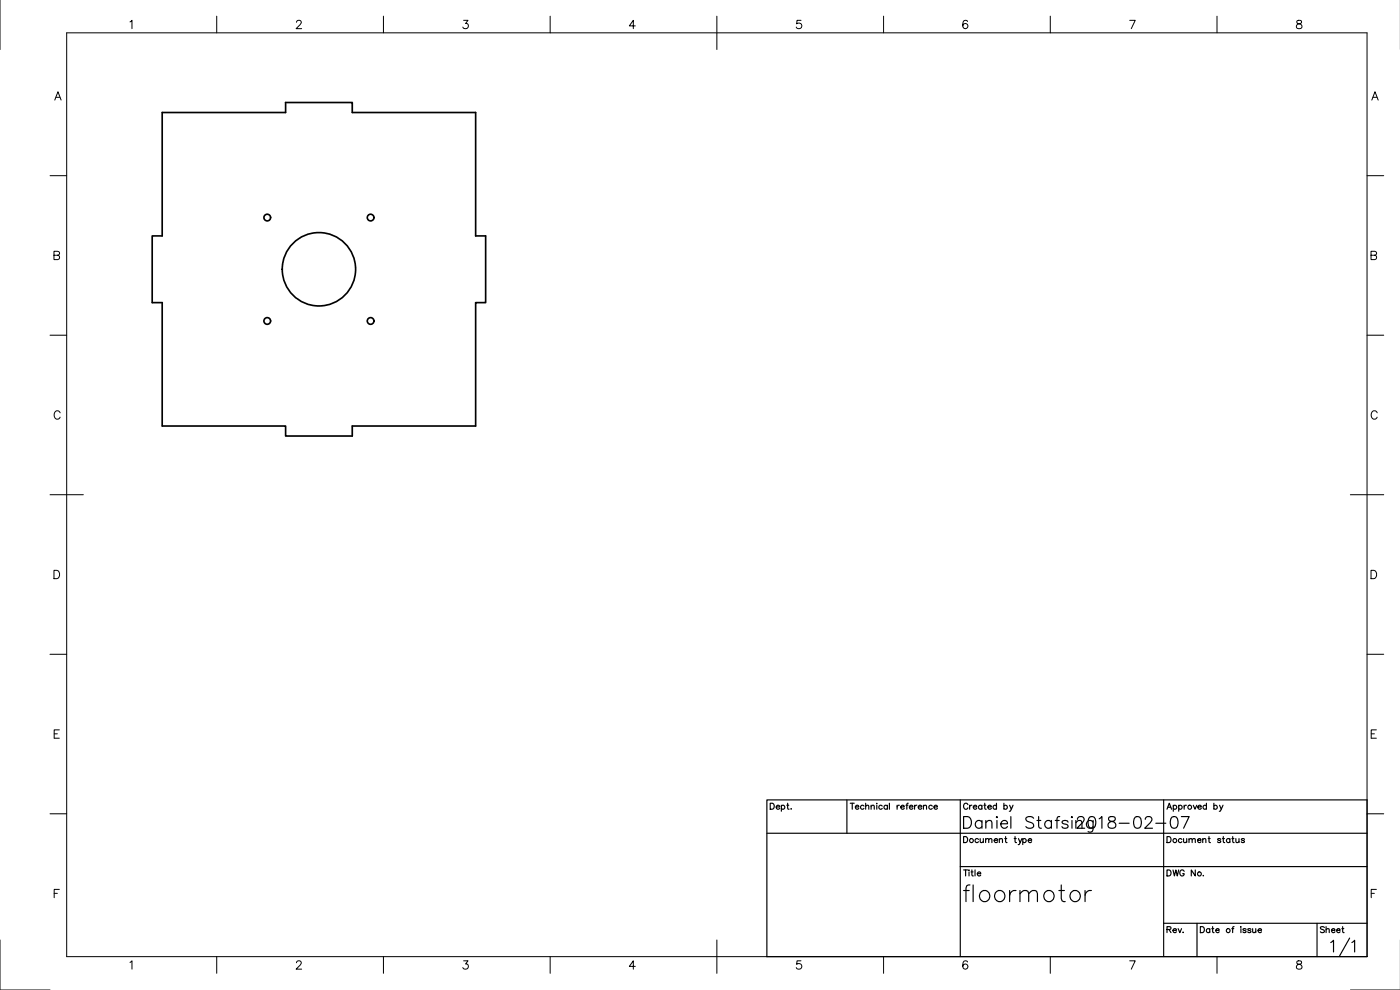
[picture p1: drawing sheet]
<svg xmlns="http://www.w3.org/2000/svg" width="420mm" height="297mm" viewBox="0 0 420 297" stroke-linecap="round" stroke-linejoin="round" font-family="sans-serif">
<defs><g id="words">
<text font-size="8.8" x="287.9" y="271.6">floormotor</text>
<text font-size="7.1" x="321.7" y="249.8">2018-02-07</text>
<text font-size="4.9" x="394.8" y="281.2">Sheet</text>
</g></defs>
<!-- layer: Visible -->
<g fill="none" stroke="#000" stroke-width=".5">
<path d="M48.7 33.8h37v-3h20v3h37v37h3v20h-3v37h-37v3h-20v-3h-37v-37h-3v-20h3z"/>
<circle cx="80.2" cy="65.3" r="1"/>
<circle cx="111.2" cy="65.3" r="1"/>
<circle cx="80.2" cy="96.3" r="1"/>
<circle cx="95.7" cy="80.8" r="11"/>
<circle cx="111.2" cy="96.3" r="1"/>
</g>
<!-- layer: Border -->
<g fill="none" stroke="#000" stroke-width=".3">
<path d="M0 -.1v15M20 9.9h390.3v277.1h-390.3zM39 6.6l.6-.5v2.5M65 4.8v5.1M89 6.7l.5-.6 .8 .2a.78 .78 0 0 1-.2 1.1l-1.2 1.2h1.6M115.1 4.8v5.1M139.1 6.1h1.3l-.7 1a.83 .83 0 0 1 .7 1.3 .83 .83 0 0 1-1.5-.3M165.1 4.8v5.1M190.7 7.8h-1.8l1.2-1.7v2.5M215.1 4.8v10.1M240.4 6.1h-1.2l-.1 1.1a.88 .88 0 0 1 1.3-.1 .88 .88 0 0 1-.1 1.4 .88 .88 0 0 1-1.3-.4M265.2 4.8v5.1"/>
<path d="M290.4 6.5a.72 .72 0 0 0-.7-.4 .72 .72 0 0 0-.6 .5 1.46 1.46 0 0 0 .6 2 .78 .78 0 0 0 .8-.7 .78 .78 0 0 0-.7-.8 .78 .78 0 0 0-.9 .7M315.2 4.8v5.1M339 6.1h1.7l-1.2 2.5M365.2 4.8v5.1M389.3 6.2a.51 .51 0 0 0 .2 .9 .9 .9 0 0 1 1 .3 .9 .9 0 0 1 0 1.1l-.8 .1a.72 .72 0 0 1-.7-.8 .72 .72 0 0 1 .8-.6l.5-.1a.51 .51 0 0 0 .2-.9zM16.4 30l1-2.5 .9 2.5M16.8 29.2h1.2M411.7 30l1-2.5 .9 2.5M412.1 29.2h1.1M15 52.7h5M410.3 52.7h5M16.2 76.6l1.4-.1 .3-.4-.2-.5-.4-.2h-1.1v2.5h1.1a.66 .66 0 0 0 .6-.7 .66 .66 0 0 0-.6-.6"/>
<path d="M411.5 76.6l1.4-.1 .2-.4-.1-.5-.5-.2h-1v2.5h1a.66 .66 0 0 0 .7-.7 .66 .66 0 0 0-.7-.6M15 100.6h5M410.3 100.6h5M18 123.9a.92 .92 0 0 0-1-.6 .92 .92 0 0 0-.7 .9v.6a.92 .92 0 0 0 .7 1 .92 .92 0 0 0 1-.6M413.3 123.9a.92 .92 0 0 0-1-.6 .92 .92 0 0 0-.8 .9v.6a.92 .92 0 0 0 .8 1 .92 .92 0 0 0 1-.6M15 148.4h10M405.3 148.4h10M16.2 171.1h.8a1.34 1.34 0 0 1 .9 1.3 1.34 1.34 0 0 1-.9 1.2h-.8zM411.5 171.1h.8a1.34 1.34 0 0 1 .9 1.3 1.34 1.34 0 0 1-.9 1.2h-.8zM15 196.3h5M410.3 196.3h5M17.8 219h-1.5v2.5h1.5"/>
<path d="M413.1 219h-1.6v2.5h1.6M16.3 220.2h.9M411.5 220.2h1M15 244.2h5M410.3 244.2h5M16.3 268h.9M17.8 266.9h-1.5v2.5M411.5 268h1M413.1 266.9h-1.6v2.5M0 282v15h15M39 288.8l.6-.5v2.5M65 287v5"/>
<path d="M89 288.9l.5-.6 .8 .2a.78 .78 0 0 1-.2 1.1l-1.2 1.2h1.6M115.1 287v5M139.1 288.3h1.3l-.7 .9a.83 .83 0 0 1 .7 1.4 .83 .83 0 0 1-1.5-.3M165.1 287v5M190.7 290h-1.8l1.2-1.7v2.5M215.1 282v10M240.4 288.3h-1.2l-.1 1.1a.88 .88 0 0 1 1.3-.1 .88 .88 0 0 1-.1 1.4 .88 .88 0 0 1-1.3-.4M265.2 287v5M290.4 288.6a.74 .74 0 0 0-1.1-.2 1.43 1.43 0 0 0 .5 2.4 .78 .78 0 0 0 .7-.8 .78 .78 0 0 0-.8-.8 .78 .78 0 0 0-.8 .8M315.2 287v5M339 288.3h1.7l-1.2 2.5M365.2 287v5"/>
<path d="M389.3 288.4a.51 .51 0 0 0 .2 .8 .9 .9 0 0 1 1 .4 .9 .9 0 0 1 0 1.1l-.8 .1a.72 .72 0 0 1-.7-.8 .72 .72 0 0 1 .8-.6l.5-.2a.51 .51 0 0 0 .2-.8zM405.3 297h14.9"/>
</g>
<!-- layer: TitleBlock -->
<g fill="none" stroke="#000" stroke-width=".35">
<path d="M230.2 240h180.1v47h-180.1zM230.2 250h180.1M231.2 241h.6a.96 .96 0 0 1 .6 .9 .96 .96 0 0 1-.6 .9h-.6zM233 242.1h1a.58 .58 0 0 0-.6-.4 .58 .58 0 0 0-.6 .5 .58 .58 0 0 0 .6 .6l.6-.3M234.5 241.9a.57 .57 0 0 1 .8-.1 .57 .57 0 0 1 0 .8 .57 .57 0 0 1-.8-.1M234.5 241.6v1.8M236.1 241.6h.6M236.4 241v1.5l.4 .3M237.4 242.6l.1 .1M254.2 240v10M255.2 241h1.2M255.8 241v1.8"/>
<path d="M256.7 242.1h1a.58 .58 0 0 0-.6-.4 .58 .58 0 0 0-.5 .5 .58 .58 0 0 0 .5 .6l.6-.3M259.3 241.9a.57 .57 0 0 0-.9-.1 .57 .57 0 0 0 0 .8 .57 .57 0 0 0 .9-.1M259.8 241.9l.4-.3 .5 .1v1.1M259.8 241v1.8M261.4 241.9l.5-.3 .4 .1 .1 1.1M261.4 241.6v1.2M263.1 241v.2zM263.1 241.6v1.2M264.8 241.9a.57 .57 0 0 0-.9-.1 .57 .57 0 0 0 0 .8 .57 .57 0 0 0 .9-.1M266.3 241.9a.57 .57 0 0 0-.8-.1 .57 .57 0 0 0 0 .8 .57 .57 0 0 0 .8-.1M266.3 241.6v1.2M266.9 241v1.8"/>
<path d="M269.2 241.6v1.2M269.9 241.6l-.4 .1-.3 .4M270.3 242.1h1.1a.58 .58 0 0 0-.7-.4 .58 .58 0 0 0-.5 .5 .58 .58 0 0 0 .6 .6l.6-.3M271.9 241.6h.6M272.6 241l-.4 .3v1.5M272.9 242.1h1.1a.58 .58 0 0 0-.7-.4 .58 .58 0 0 0-.5 .5 .58 .58 0 0 0 .6 .6l.6-.3M274.5 241.6v1.2M275.2 241.6l-.5 .1-.2 .4M275.6 242.1h1a.58 .58 0 0 0-.6-.4 .58 .58 0 0 0-.5 .5 .58 .58 0 0 0 .5 .6l.6-.3M277.1 241.9l.5-.3 .4 .1 .1 1.1M277.1 241.6v1.2M279.8 241.9a.57 .57 0 0 0-.9-.1 .57 .57 0 0 0 0 .8 .57 .57 0 0 0 .9-.1"/>
<path d="M280.3 242.1h1a.58 .58 0 0 0-.6-.4 .58 .58 0 0 0-.5 .5 .58 .58 0 0 0 .5 .6l.6-.3M288.2 240v47M289.2 251h.6a.96 .96 0 0 1 .6 .9 .96 .96 0 0 1-.6 .9h-.6zM289.2 245h1.2a1.87 1.87 0 0 1 1.2 1.8 1.87 1.87 0 0 1-1.2 1.7h-1.2zM290.5 241.4a.66 .66 0 0 0-.8-.4 .66 .66 0 0 0-.5 .7v.4a.66 .66 0 0 0 .5 .7 .66 .66 0 0 0 .8-.4M291 241.6v1.2M291.7 241.6l-.5 .1-.2 .4M292.1 242.1h1a.58 .58 0 0 0-.6-.4 .58 .58 0 0 0-.5 .5 .58 .58 0 0 0 .5 .6l.6-.3M293.7 251.9a.57 .57 0 0 0-.9-.1 .57 .57 0 0 0 0 .8 .57 .57 0 0 0 .9 0M294.2 251.6l.1 1.1 .4 .1 .4-.3M294.7 241.9a.57 .57 0 0 0-.9-.1 .57 .57 0 0 0 0 .8 .57 .57 0 0 0 .9-.1M294.7 241.6v1.2"/>
<path d="M294.7 246.7a1.12 1.12 0 0 0-1.7-.2 1.12 1.12 0 0 0 0 1.7 1.12 1.12 0 0 0 1.7-.2M294.7 246.2v2.3M295.1 251.6v1.2M295.3 241.6h.6M295.5 241v1.5l.5 .3M295.8 252l.4-.4 .5 .1v1.1M295.8 251.6v1.2M295.9 246.8l.8-.6 .8 .1 .2 2.2M295.9 246.2v2.3M296.5 242.1h1a.58 .58 0 0 0-.6-.4 .58 .58 0 0 0-.5 .5 .58 .58 0 0 0 .5 .6l.6-.3M296.7 252l.5-.4 .4 .1 .1 1.1M298.4 252.1h1a.58 .58 0 0 0-.6-.4 .58 .58 0 0 0-.5 .5 .58 .58 0 0 0 .5 .6l.6-.2"/>
<path d="M299 245.2l.2-.2 .2 .2-.2 .1zM299.1 241.9a.57 .57 0 0 0-.9-.1 .57 .57 0 0 0 0 .8 .57 .57 0 0 0 .9-.1M299.1 241v1.8M299.2 246.2v2.3M299.9 252l.4-.4 .5 .1 .1 1.1M299.9 251.6v1.2M300.4 247.2h2a1.08 1.08 0 0 0-1.6-.9 1.08 1.08 0 0 0-.3 1.7 1.06 1.06 0 0 0 1.9 0M301.3 241.9a.57 .57 0 0 1 .8-.1 .57 .57 0 0 1 0 .8 .57 .57 0 0 1-.8-.1M301.3 241v1.8M301.5 251.6h.6M301.8 251v1.5l.4 .3M303 241.6l.5 1.2 .5-1.2"/>
<path d="M303.4 245v3.5M303.5 242.8l-.3 .6h-.3M304.4 251.6h.6M304.6 251v1.5l.5 .3M305.7 251.6l.5 1.2 .5-1.2M306.2 252.8l-.4 .6h-.2M306.9 251.9a.57 .57 0 0 1 .9-.1 .57 .57 0 0 1 0 .8 .57 .57 0 0 1-.9 0M306.9 251.6v1.8M308.6 252.1h1a.58 .58 0 0 0-.6-.4 .58 .58 0 0 0-.5 .5 .58 .58 0 0 0 .5 .6l.6-.2M310.2 245.5a1.32 1.32 0 0 0-1.3-.5 1.32 1.32 0 0 0-1 .8l.3 .5 1.3 .5a.85 .85 0 0 1 .7 .7 .85 .85 0 0 1-.3 .8 1.61 1.61 0 0 1-2-.3M311.2 246.2h1.2M311.7 245v2.8l.2 .5 .6 .2"/>
<path d="M315.5 246.7a1.12 1.12 0 0 0-1.6-.2 1.12 1.12 0 0 0 0 1.7 1.12 1.12 0 0 0 1.6-.2M315.5 246.2v2.3M316.7 246.2h1.2M318 245l-.6 .2-.2 .5v2.8M320.5 246.7a1.06 1.06 0 0 0-1.8 0 1.92 1.92 0 0 0 1.7 .8l.1 .5a1.06 1.06 0 0 1-1.8 0M349.2 240v47M350.2 242.8l.7-1.8 .7 1.8M350.2 251h.6a.96 .96 0 0 1 .7 .9 .96 .96 0 0 1-.7 .9h-.6zM352.1 241.9a.57 .57 0 0 1 .9-.1 .57 .57 0 0 1 0 .8 .57 .57 0 0 1-.9-.1M352.1 241.6v1.8M353.7 241.9a.57 .57 0 0 1 .9-.1 .57 .57 0 0 1 0 .8 .57 .57 0 0 1-.9-.1M353.7 241.6v1.8"/>
<path d="M354.7 251.9a.57 .57 0 0 0-.9-.1 .57 .57 0 0 0 0 .8 .57 .57 0 0 0 .9 0M355.2 251.6l.1 1.1 .4 .1 .4-.3M355.4 241.6v1.2M356.1 241.6l-.5 .1-.2 .4M356.1 251.6v1.2M356.8 252l.5-.4 .4 .1 .1 1.1M356.8 251.6v1.2M357.8 252l.4-.4 .4 .1 .1 1.1M358.1 241.6l.5 1.2 .6-1.2M359.4 252.1h1a.58 .58 0 0 0-.6-.4 .58 .58 0 0 0-.5 .5 .58 .58 0 0 0 .5 .6l.6-.2M359.5 242.1h1a.58 .58 0 0 0-.6-.4 .58 .58 0 0 0-.5 .5 .58 .58 0 0 0 .5 .6l.6-.3M361 252l.4-.4 .4 .1 .1 1.1"/>
<path d="M361 251.6v1.2M362.1 241.9a.57 .57 0 0 0-.9-.1 .57 .57 0 0 0 0 .8 .57 .57 0 0 0 .9-.1M362.1 241v1.8M362.6 251.6h.6M362.8 251v1.5l.5 .3M364.3 241.9a.57 .57 0 0 1 .8-.1 .57 .57 0 0 1 0 .8 .57 .57 0 0 1-.8-.1M364.3 241v1.8M366 241.6l.5 1.2 .5-1.2M366.4 251.9l-.4-.3-.5 .1v.3l.8 .3 .1 .3-.4 .2-.6-.2M366.5 242.8l-.3 .6h-.3M366.9 251.6h.6M367.1 251v1.5l.5 .3"/>
<path d="M369.1 251.9a.57 .57 0 0 0-.8-.1 .57 .57 0 0 0 0 .8 .57 .57 0 0 0 .8 0M369.1 251.6v1.2M369.7 251.6h.6M370 251v1.5l.4 .3M370.9 251.6l.1 1.1 .4 .1 .4-.3M371.8 251.6v1.2M373.5 251.9l-.4-.3-.6 .3 .9 .4v.4l-.5 .1-.4-.2M288.2 260h122.1M289.2 261h1.2M289.8 261v1.8M290.8 261v.2zM291.7 261v1.5l.4 .3"/>
<path d="M292.6 261v1.8M349.2 277h61.1M350.2 261h.6a.96 .96 0 0 1 .7 .9 .96 .96 0 0 1-.7 .9h-.6zM350.2 278.9l1.1-.1v-.6l-1.1-.2v1.8M350.8 278.9l.6 .9M352 261l.5 1.8 .4-1.8 .4 1.8 .4-1.8M352 279.1h1.1a.58 .58 0 0 0-.7-.4 .58 .58 0 0 0-.5 .6 .58 .58 0 0 0 .6 .5l.6-.2M353.6 278.6l.5 1.2 .5-1.2M355 279.7h.1M355.4 261.4a.66 .66 0 0 0-.8-.4 .66 .66 0 0 0-.5 .7v.4a.65 .65 0 0 0 .6 .7 .65 .65 0 0 0 .7-.7h-.5M358.7 261v1.8l-1.2-1.8v1.8M359.2 277v10"/>
<path d="M360.2 278h.6a.96 .96 0 0 1 .7 .9 .96 .96 0 0 1-.7 .9h-.6zM361.1 262.6l.1 .1M363.1 278.9a.57 .57 0 0 0-.9-.1 .57 .57 0 0 0 0 .9 .57 .57 0 0 0 .9-.1M363.1 278.6v1.2M363.7 278.6h.6M363.9 278v1.5l.5 .3M364.9 279.1h1a.58 .58 0 0 0-.8-.3 .58 .58 0 0 0-.2 .8 .58 .58 0 0 0 .8 .1l.2-.1M369.7 278.6h.6M370.4 278l-.5 .4v1.4M372.4 278v.2zM372.4 278.6v1.2M374 278.9l-.4-.3-.5 .1v.4l.8 .2 .1 .3-.4 .2-.6-.2"/>
<path d="M375.4 278.9l-.3-.3-.5 .1v.4l.7 .2 .1 .3-.3 .2-.6-.2M375.9 278.6l.1 1.1 .4 .1 .5-.3M376.9 278.6v1.2M377.6 279.1h1a.58 .58 0 0 0-.8-.3 .58 .58 0 0 0-.2 .8 .58 .58 0 0 0 .8 .1l.2-.1M395.3 277v10M399.4 282.8l.8-.7v3.5M405 281.5l-3 5.3M405.7 282.8l.8-.7v3.5"/>
<circle cx="291.5" cy="252.2" r=".6"/>
<circle cx="352.6" cy="252.2" r=".6"/>
<circle cx="357" cy="242.2" r=".59"/>
<circle cx="360" cy="262.2" r=".59"/>
<circle cx="368.6" cy="279.2" r=".59"/>
</g>
<use href="#words"/>
</svg>
